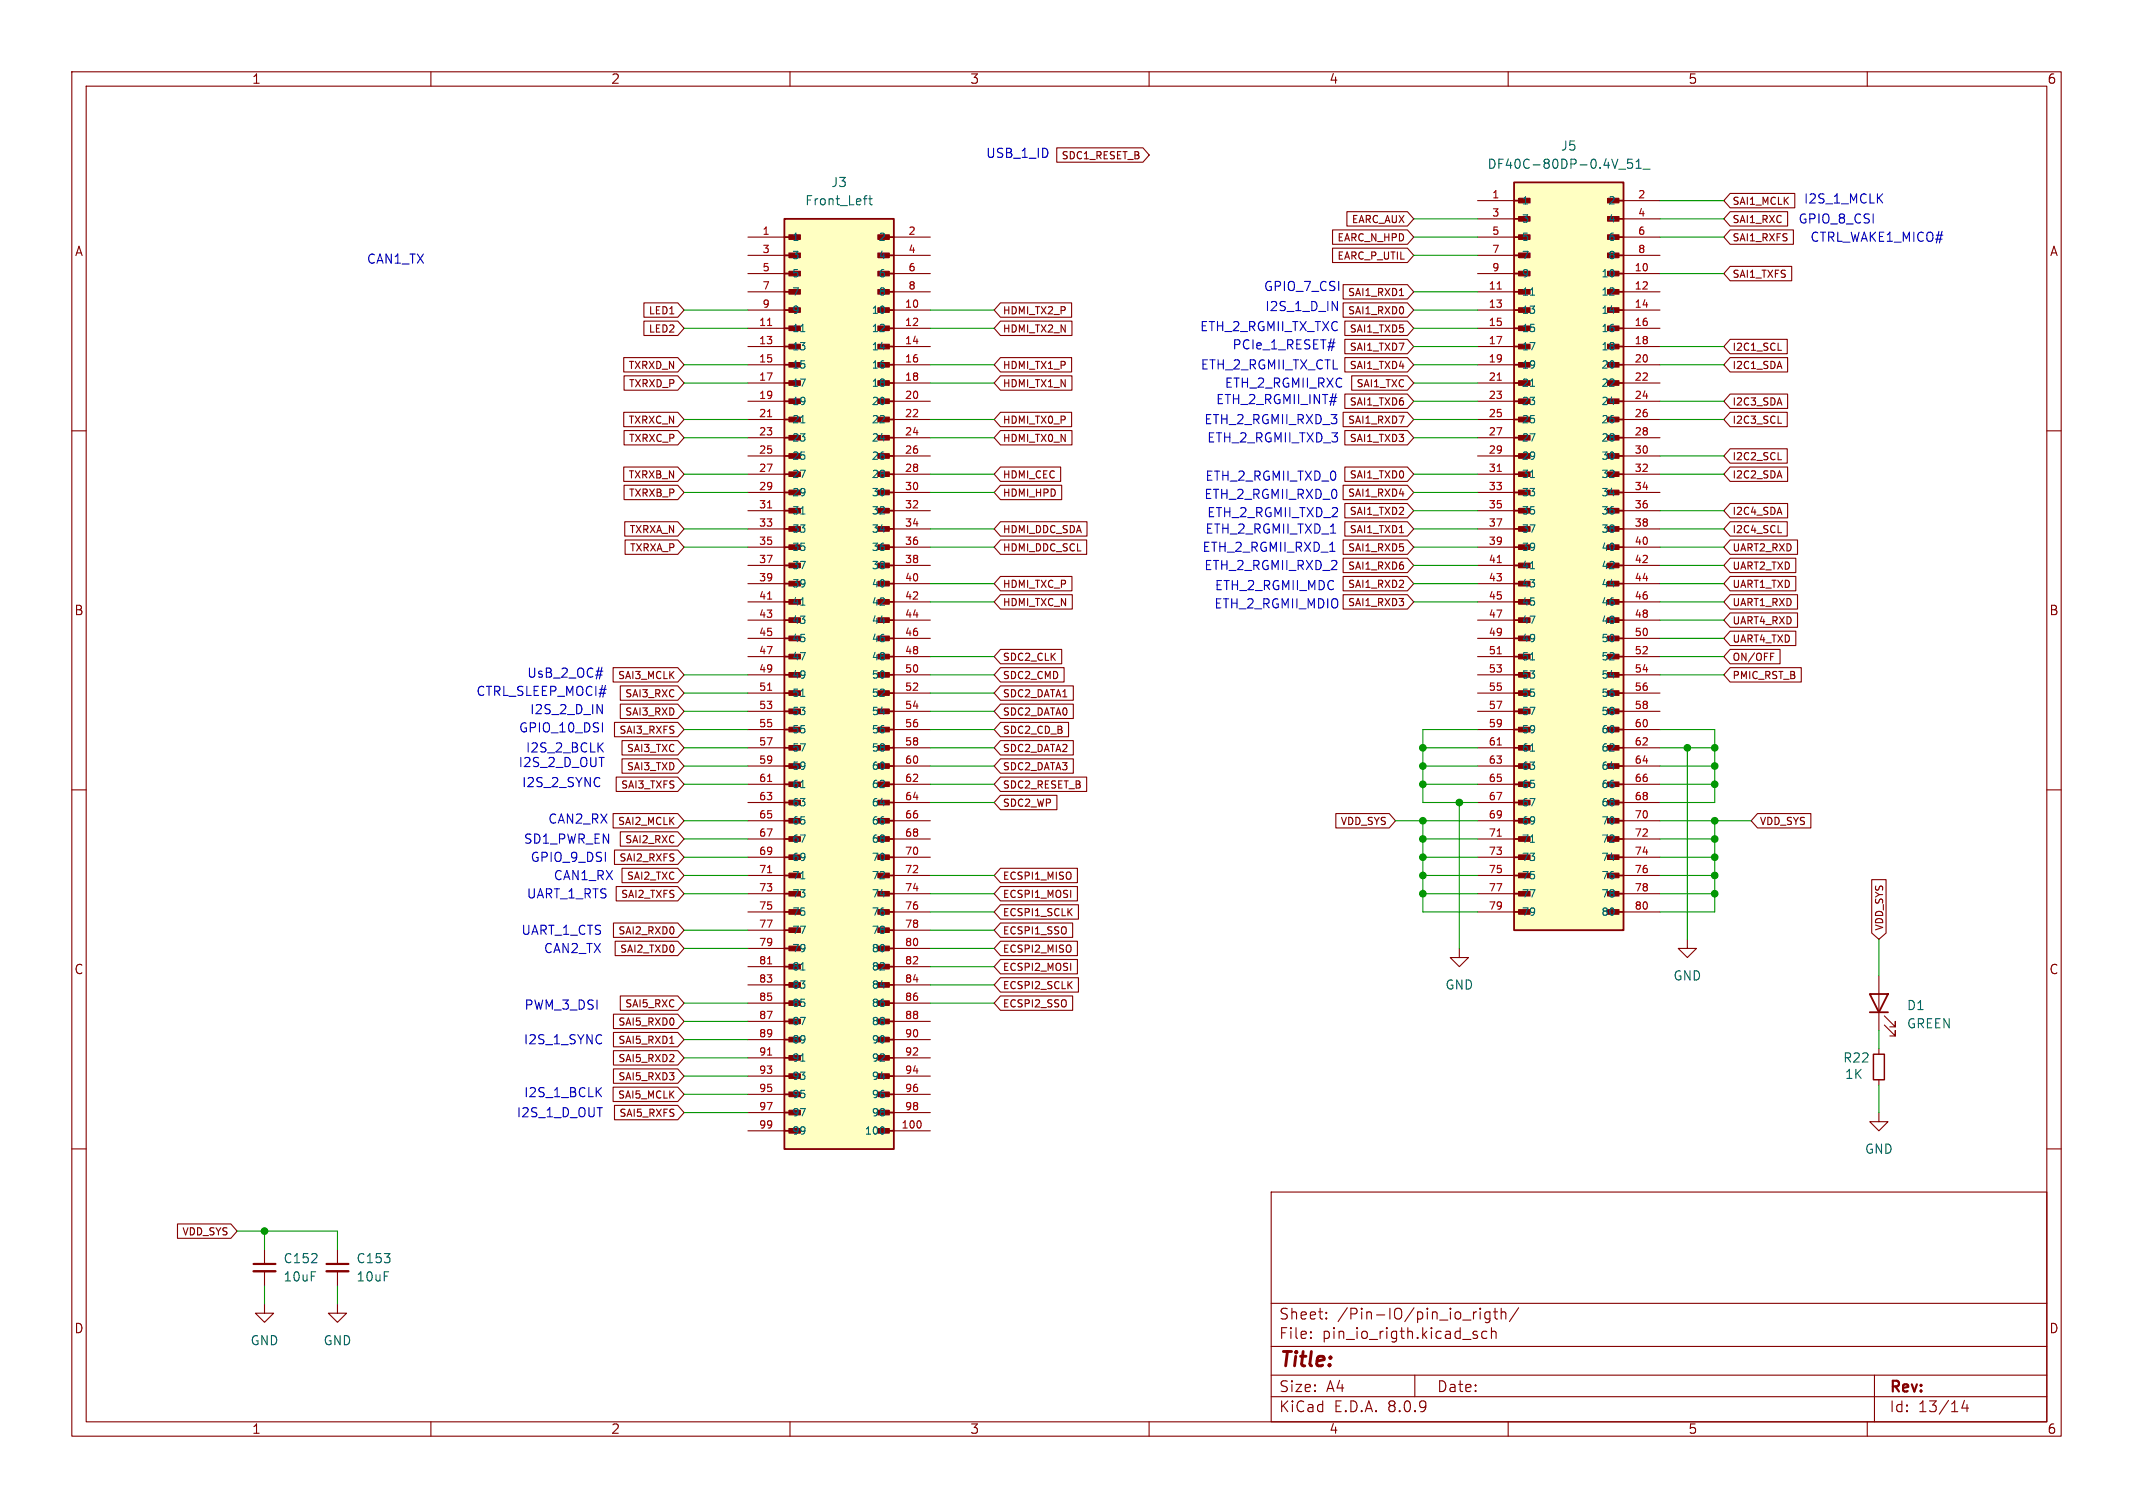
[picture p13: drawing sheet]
<svg xmlns="http://www.w3.org/2000/svg" width="297mm" height="210mm" viewBox="0 0 297 210" stroke-linecap="round" stroke-linejoin="round" font-family="sans-serif">
<defs><g id="words">
<text font-size="2.8" fill="#840000" x="178" y="190.9">Title:</text>
<g font-size="2.1" fill="#840000">
<text x="178" y="184">Sheet:</text>
<text x="186.2" y="184">/Pin-IO/pin_io_rigth/</text>
<text x="178" y="186.7">File:</text>
<text x="184.1" y="186.7">pin_io_rigth.kicad_sch</text>
<text x="178" y="196.9">KiCad</text>
<text x="178" y="194.1">Size:</text>
<text x="184.7" y="194.1">A4</text>
<text x="185.7" y="196.9">E.D.A.</text>
<text x="193.3" y="196.9">8.0.9</text>
<text x="200" y="194.1">Date:</text>
<text x="263" y="194.3">Rev:</text>
<text x="263" y="196.9">Id:</text>
<text x="267.1" y="196.9">13/14</text>
</g>
<g font-size="1.8" fill="#840000">
<text x="35" y="11.9">1</text>
<text x="85" y="11.9">2</text>
<text x="135" y="11.9">3</text>
<text x="185" y="11.9">4</text>
<text x="235" y="11.9">5</text>
<text x="285" y="11.9">6</text>
<text x="10.3" y="35.9">A</text>
<text x="285.3" y="35.9">A</text>
<text x="10.3" y="85.9">B</text>
<text x="285.3" y="85.9">B</text>
<text x="10.3" y="135.9">C</text>
<text x="285.3" y="135.9">C</text>
<text x="10.3" y="185.9">D</text>
<text x="285.3" y="185.9">D</text>
<text x="35" y="199.9">1</text>
<text x="85" y="199.9">2</text>
<text x="135" y="199.9">3</text>
<text x="185" y="199.9">4</text>
<text x="235" y="199.9">5</text>
<text x="285" y="199.9">6</text>
</g>
<g font-size="1.8" fill="#0000c2">
<text x="137.2" y="22.2">USB_1_ID</text>
<text x="251.1" y="28.6">I2S_1_MCLK</text>
<text x="250.3" y="31.3">GPIO_8_CSI</text>
<text x="252" y="33.9">CTRL_WAKE1_MICO#</text>
<text x="51" y="36.9">CAN1_TX</text>
<text x="175.9" y="40.7">GPIO_7_CSI</text>
<text x="167" y="46.3">ETH_2_RGMII_TX_TXC</text>
<text x="176.1" y="43.5">I2S_1_D_IN</text>
<text x="167.1" y="51.7">ETH_2_RGMII_TX_CTL</text>
<text x="171.5" y="48.9">PCIe_1_RESET#</text>
<text x="167.6" y="59.3">ETH_2_RGMII_RXD_3</text>
<text x="169.2" y="56.5">ETH_2_RGMII_INT#</text>
<text x="170.5" y="54.2">ETH_2_RGMII_RXC</text>
<text x="168" y="61.8">ETH_2_RGMII_TXD_3</text>
<text x="167.6" y="69.7">ETH_2_RGMII_RXD_0</text>
<text x="167.7" y="67.2">ETH_2_RGMII_TXD_0</text>
<text x="167.3" y="77.1">ETH_2_RGMII_RXD_1</text>
<text x="167.7" y="74.5">ETH_2_RGMII_TXD_1</text>
<text x="168" y="72.2">ETH_2_RGMII_TXD_2</text>
<text x="167.6" y="79.6">ETH_2_RGMII_RXD_2</text>
<text x="169.1" y="82.4">ETH_2_RGMII_MDC</text>
<text x="169" y="84.9">ETH_2_RGMII_MDIO</text>
<text x="73.3" y="94.6">UsB_2_OC#</text>
<text x="66.2" y="97.1">CTRL_SLEEP_MOCI#</text>
<text x="73.7" y="99.7">I2S_2_D_IN</text>
<text x="72.1" y="107">I2S_2_D_OUT</text>
<text x="72.2" y="102.2">GPIO_10_DSI</text>
<text x="73.1" y="105">I2S_2_BCLK</text>
<text x="72.6" y="109.8">I2S_2_SYNC</text>
<text x="72.8" y="117.7">SD1_PWR_EN</text>
<text x="76.2" y="114.9">CAN2_RX</text>
<text x="73.3" y="125.3">UART_1_RTS</text>
<text x="73.8" y="120.2">GPIO_9_DSI</text>
<text x="77" y="122.8">CAN1_RX</text>
<text x="72.5" y="130.4">UART_1_CTS</text>
<text x="75.6" y="132.9">CAN2_TX</text>
<text x="72.9" y="140.8">PWM_3_DSI</text>
<text x="72.9" y="145.6">I2S_1_SYNC</text>
<text x="71.9" y="155.8">I2S_1_D_OUT</text>
<text x="72.9" y="153">I2S_1_BCLK</text>
</g>
<g font-size="1.8" fill="#006464">
<text x="207" y="23.7">DF40C-80DP-0.4V_51_</text>
<text x="217.2" y="21.2">J5</text>
<text x="112" y="28.8">Front_Left</text>
<text x="115.6" y="26.3">J3</text>
<text x="232.9" y="136.8">GND</text>
<text x="201.2" y="138">GND</text>
<text x="265.4" y="140.9">D1</text>
<text x="265.4" y="143.4">GREEN</text>
<text x="256.5" y="148.2">R22</text>
<text x="256.8" y="150.5">1K</text>
<text x="259.6" y="160.9">GND</text>
<text x="39.4" y="176.1">C152</text>
<text x="39.4" y="178.7">10uF</text>
<text x="49.5" y="176.1">C153</text>
<text x="49.5" y="178.7">10uF</text>
<text x="34.8" y="187.6">GND</text>
<text x="45" y="187.6">GND</text>
</g>
<g font-size="1.4" fill="#840000">
<text x="147.7" y="22.4">SDC1_RESET_B</text>
<text x="241.2" y="28.7">SAI1_MCLK</text>
<text x="186.1" y="33.8">EARC_N_HPD</text>
<text x="188.1" y="31.3">EARC_AUX</text>
<text x="241.2" y="31.3">SAI1_RXC</text>
<text x="241.2" y="33.8">SAI1_RXFS</text>
<text x="186.1" y="36.4">EARC_P_UTIL</text>
<text x="187.6" y="41.4">SAI1_RXD1</text>
<text x="241.2" y="38.9">SAI1_TXFS</text>
<text x="90.2" y="44">LED1</text>
<text x="90.2" y="46.5">LED2</text>
<text x="139.6" y="46.5">HDMI_TX2_N</text>
<text x="139.6" y="44">HDMI_TX2_P</text>
<text x="187.6" y="44">SAI1_RXD0</text>
<text x="187.8" y="46.5">SAI1_TXD5</text>
<text x="87.4" y="51.6">TXRXD_N</text>
<text x="139.6" y="51.6">HDMI_TX1_P</text>
<text x="187.8" y="51.6">SAI1_TXD4</text>
<text x="187.8" y="49.1">SAI1_TXD7</text>
<text x="241.2" y="49.1">I2C1_SCL</text>
<text x="241.2" y="51.6">I2C1_SDA</text>
<text x="87.4" y="59.2">TXRXC_N</text>
<text x="87.4" y="54.1">TXRXD_P</text>
<text x="139.6" y="54.1">HDMI_TX1_N</text>
<text x="139.6" y="59.2">HDMI_TX0_P</text>
<text x="187.6" y="59.2">SAI1_RXD7</text>
<text x="187.8" y="56.7">SAI1_TXD6</text>
<text x="188.8" y="54.1">SAI1_TXC</text>
<text x="241.2" y="59.2">I2C3_SCL</text>
<text x="241.2" y="56.7">I2C3_SDA</text>
<text x="87.4" y="61.8">TXRXC_P</text>
<text x="139.6" y="61.8">HDMI_TX0_N</text>
<text x="187.8" y="61.8">SAI1_TXD3</text>
<text x="241.2" y="64.3">I2C2_SCL</text>
<text x="87.4" y="66.8">TXRXB_N</text>
<text x="87.4" y="69.4">TXRXB_P</text>
<text x="139.6" y="66.8">HDMI_CEC</text>
<text x="139.6" y="69.4">HDMI_HPD</text>
<text x="187.6" y="69.4">SAI1_RXD4</text>
<text x="187.8" y="71.9">SAI1_TXD2</text>
<text x="187.8" y="66.8">SAI1_TXD0</text>
<text x="241.2" y="71.9">I2C4_SDA</text>
<text x="241.2" y="66.8">I2C2_SDA</text>
<text x="87.5" y="74.5">TXRXA_N</text>
<text x="87.6" y="77">TXRXA_P</text>
<text x="139.6" y="77">HDMI_DDC_SCL</text>
<text x="139.6" y="74.5">HDMI_DDC_SDA</text>
<text x="187.6" y="77">SAI1_RXD5</text>
<text x="187.8" y="74.5">SAI1_TXD1</text>
<text x="241.2" y="74.5">I2C4_SCL</text>
<text x="241.2" y="77">UART2_RXD</text>
<text x="139.6" y="82.1">HDMI_TXC_P</text>
<text x="187.6" y="82.1">SAI1_RXD2</text>
<text x="187.6" y="79.5">SAI1_RXD6</text>
<text x="241.2" y="79.5">UART2_TXD</text>
<text x="241.2" y="82.1">UART1_TXD</text>
<text x="139.6" y="84.6">HDMI_TXC_N</text>
<text x="187.6" y="84.6">SAI1_RXD3</text>
<text x="241.2" y="84.6">UART1_RXD</text>
<text x="241.2" y="87.2">UART4_RXD</text>
<text x="241.2" y="89.7">UART4_TXD</text>
<text x="85.9" y="94.8">SAI3_MCLK</text>
<text x="139.6" y="92.2">SDC2_CLK</text>
<text x="139.6" y="94.8">SDC2_CMD</text>
<text x="241.2" y="92.2">ON/OFF</text>
<text x="241.2" y="94.8">PMIC_RST_B</text>
<text x="86.9" y="97.3">SAI3_RXC</text>
<text x="86.9" y="99.9">SAI3_RXD</text>
<text x="139.6" y="97.3">SDC2_DATA1</text>
<text x="139.6" y="99.9">SDC2_DATA0</text>
<text x="86.1" y="102.4">SAI3_RXFS</text>
<text x="87.2" y="107.5">SAI3_TXD</text>
<text x="87.2" y="104.9">SAI3_TXC</text>
<text x="139.6" y="104.9">SDC2_DATA2</text>
<text x="139.6" y="107.5">SDC2_DATA3</text>
<text x="139.6" y="102.4">SDC2_CD_B</text>
<text x="86.3" y="110">SAI3_TXFS</text>
<text x="139.6" y="112.6">SDC2_WP</text>
<text x="139.6" y="110">SDC2_RESET_B</text>
<text x="85.9" y="115.1">SAI2_MCLK</text>
<text x="86.9" y="117.6">SAI2_RXC</text>
<text x="186.5" y="115.1">VDD_SYS</text>
<text x="245" y="115.1">VDD_SYS</text>
<text x="86.1" y="120.2">SAI2_RXFS</text>
<text x="86.3" y="125.3">SAI2_TXFS</text>
<text x="87.2" y="122.7">SAI2_TXC</text>
<text x="139.6" y="122.7">ECSPI1_MISO</text>
<text x="139.6" y="125.3">ECSPI1_MOSI</text>
<text x="86" y="130.3">SAI2_RXD0</text>
<text x="139.6" y="130.3">ECSPI1_SSO</text>
<text x="139.6" y="127.8">ECSPI1_SCLK</text>
<text x="262.4" y="129.7" transform="rotate(-90 262.4 129.7)">VDD_SYS</text>
<text x="86.2" y="132.9">SAI2_TXD0</text>
<text x="139.6" y="132.9">ECSPI2_MISO</text>
<text x="139.6" y="138">ECSPI2_SCLK</text>
<text x="139.6" y="135.4">ECSPI2_MOSI</text>
<text x="86" y="143">SAI5_RXD0</text>
<text x="86.9" y="140.5">SAI5_RXC</text>
<text x="139.6" y="140.5">ECSPI2_SSO</text>
<text x="86" y="148.1">SAI5_RXD2</text>
<text x="86" y="145.6">SAI5_RXD1</text>
<text x="85.9" y="153.2">SAI5_MCLK</text>
<text x="86" y="150.7">SAI5_RXD3</text>
<text x="86.1" y="155.7">SAI5_RXFS</text>
<text x="25.3" y="172.3">VDD_SYS</text>
</g>
<g font-size="1.4" fill="#a90000">
<text x="207.7" y="27.7">1</text>
<text x="228" y="27.7">2</text>
<text x="106.1" y="32.8">1</text>
<text x="106.1" y="35.3">3</text>
<text x="126.4" y="32.8">2</text>
<text x="126.4" y="35.3">4</text>
<text x="207.7" y="30.2">3</text>
<text x="207.7" y="32.8">5</text>
<text x="207.7" y="35.3">7</text>
<text x="228" y="30.2">4</text>
<text x="228" y="32.8">6</text>
<text x="228" y="35.3">8</text>
<text x="106.1" y="37.8">5</text>
<text x="106.1" y="40.4">7</text>
<text x="126.4" y="37.8">6</text>
<text x="126.4" y="40.4">8</text>
<text x="207.2" y="40.4">11</text>
<text x="207.7" y="37.8">9</text>
<text x="227.5" y="37.8">10</text>
<text x="227.5" y="40.4">12</text>
<text x="105.6" y="45.5">11</text>
<text x="106.1" y="42.9">9</text>
<text x="125.9" y="42.9">10</text>
<text x="125.9" y="45.5">12</text>
<text x="207.2" y="42.9">13</text>
<text x="207.2" y="45.5">15</text>
<text x="227.5" y="42.9">14</text>
<text x="227.5" y="45.5">16</text>
<text x="105.6" y="48">13</text>
<text x="105.6" y="50.5">15</text>
<text x="105.6" y="53.1">17</text>
<text x="125.9" y="48">14</text>
<text x="125.9" y="50.5">16</text>
<text x="125.9" y="53.1">18</text>
<text x="207.2" y="48">17</text>
<text x="207.2" y="50.5">19</text>
<text x="207.2" y="53.1">21</text>
<text x="227.5" y="48">18</text>
<text x="227.5" y="50.5">20</text>
<text x="227.5" y="53.1">22</text>
<text x="105.6" y="55.6">19</text>
<text x="105.6" y="58.2">21</text>
<text x="125.9" y="55.6">20</text>
<text x="125.9" y="58.2">22</text>
<text x="207.2" y="55.6">23</text>
<text x="207.2" y="58.2">25</text>
<text x="227.5" y="55.6">24</text>
<text x="227.5" y="58.2">26</text>
<text x="105.6" y="60.7">23</text>
<text x="105.6" y="63.2">25</text>
<text x="105.6" y="65.8">27</text>
<text x="125.9" y="60.7">24</text>
<text x="125.9" y="63.2">26</text>
<text x="125.9" y="65.8">28</text>
<text x="207.2" y="60.7">27</text>
<text x="207.2" y="63.2">29</text>
<text x="207.2" y="65.8">31</text>
<text x="227.5" y="60.7">28</text>
<text x="227.5" y="63.2">30</text>
<text x="227.5" y="65.8">32</text>
<text x="105.6" y="68.3">29</text>
<text x="105.6" y="70.9">31</text>
<text x="125.9" y="68.3">30</text>
<text x="125.9" y="70.9">32</text>
<text x="207.2" y="68.3">33</text>
<text x="207.2" y="70.9">35</text>
<text x="227.5" y="68.3">34</text>
<text x="227.5" y="70.9">36</text>
<text x="105.6" y="73.4">33</text>
<text x="105.6" y="75.9">35</text>
<text x="125.9" y="73.4">34</text>
<text x="125.9" y="75.9">36</text>
<text x="207.2" y="73.4">37</text>
<text x="207.2" y="75.9">39</text>
<text x="227.5" y="73.4">38</text>
<text x="227.5" y="75.9">40</text>
<text x="105.6" y="78.5">37</text>
<text x="105.6" y="81">39</text>
<text x="105.6" y="83.6">41</text>
<text x="125.9" y="78.5">38</text>
<text x="125.9" y="81">40</text>
<text x="125.9" y="83.6">42</text>
<text x="207.2" y="78.5">41</text>
<text x="207.2" y="81">43</text>
<text x="207.2" y="83.6">45</text>
<text x="227.5" y="78.5">42</text>
<text x="227.5" y="81">44</text>
<text x="227.5" y="83.6">46</text>
<text x="105.6" y="86.1">43</text>
<text x="105.6" y="88.6">45</text>
<text x="125.9" y="86.1">44</text>
<text x="125.9" y="88.6">46</text>
<text x="207.2" y="86.1">47</text>
<text x="207.2" y="88.6">49</text>
<text x="227.5" y="86.1">48</text>
<text x="227.5" y="88.6">50</text>
<text x="105.6" y="91.2">47</text>
<text x="105.6" y="93.7">49</text>
<text x="125.9" y="91.2">48</text>
<text x="125.9" y="93.7">50</text>
<text x="207.2" y="91.2">51</text>
<text x="207.2" y="93.7">53</text>
<text x="227.5" y="91.2">52</text>
<text x="227.5" y="93.7">54</text>
<text x="105.6" y="96.3">51</text>
<text x="105.6" y="98.8">53</text>
<text x="105.6" y="101.3">55</text>
<text x="125.9" y="96.3">52</text>
<text x="125.9" y="98.8">54</text>
<text x="125.9" y="101.3">56</text>
<text x="207.2" y="96.3">55</text>
<text x="207.2" y="98.8">57</text>
<text x="207.2" y="101.3">59</text>
<text x="227.5" y="96.3">56</text>
<text x="227.5" y="98.8">58</text>
<text x="227.5" y="101.3">60</text>
<text x="105.6" y="103.9">57</text>
<text x="105.6" y="106.4">59</text>
<text x="125.9" y="103.9">58</text>
<text x="125.9" y="106.4">60</text>
<text x="207.2" y="103.9">61</text>
<text x="207.2" y="106.4">63</text>
<text x="227.5" y="103.9">62</text>
<text x="227.5" y="106.4">64</text>
<text x="105.6" y="109">61</text>
<text x="105.6" y="111.5">63</text>
<text x="125.9" y="109">62</text>
<text x="125.9" y="111.5">64</text>
<text x="207.2" y="109">65</text>
<text x="207.2" y="111.5">67</text>
<text x="227.5" y="109">66</text>
<text x="227.5" y="111.5">68</text>
<text x="105.6" y="114">65</text>
<text x="105.6" y="116.6">67</text>
<text x="105.6" y="119.1">69</text>
<text x="125.9" y="114">66</text>
<text x="125.9" y="116.6">68</text>
<text x="125.9" y="119.1">70</text>
<text x="207.2" y="114">69</text>
<text x="207.2" y="116.6">71</text>
<text x="207.2" y="119.1">73</text>
<text x="227.5" y="114">70</text>
<text x="227.5" y="116.6">72</text>
<text x="227.5" y="119.1">74</text>
<text x="105.6" y="121.7">71</text>
<text x="105.6" y="124.2">73</text>
<text x="125.9" y="121.7">72</text>
<text x="125.9" y="124.2">74</text>
<text x="207.2" y="121.7">75</text>
<text x="207.2" y="124.2">77</text>
<text x="227.5" y="121.7">76</text>
<text x="227.5" y="124.2">78</text>
<text x="105.6" y="126.7">75</text>
<text x="105.6" y="129.3">77</text>
<text x="105.6" y="131.8">79</text>
<text x="125.9" y="126.7">76</text>
<text x="125.9" y="129.3">78</text>
<text x="125.9" y="131.8">80</text>
<text x="207.2" y="126.7">79</text>
<text x="227.5" y="126.7">80</text>
<text x="105.6" y="134.4">81</text>
<text x="105.6" y="136.9">83</text>
<text x="125.9" y="134.4">82</text>
<text x="125.9" y="136.9">84</text>
<text x="105.6" y="139.4">85</text>
<text x="105.6" y="142">87</text>
<text x="125.9" y="139.4">86</text>
<text x="125.9" y="142">88</text>
<text x="105.6" y="144.5">89</text>
<text x="105.6" y="147.1">91</text>
<text x="105.6" y="149.6">93</text>
<text x="125.9" y="144.5">90</text>
<text x="125.9" y="147.1">92</text>
<text x="125.9" y="149.6">94</text>
<text x="105.6" y="152.1">95</text>
<text x="105.6" y="154.7">97</text>
<text x="125.9" y="152.1">96</text>
<text x="125.9" y="154.7">98</text>
<text x="105.6" y="157.2">99</text>
<text x="125.4" y="157.2">100</text>
</g>
<g font-size="1.4" fill="#006464">
<text x="211.8" y="28.7">1</text>
<text x="223.8" y="28.7">2</text>
<text x="110.2" y="33.8">1</text>
<text x="122.2" y="33.8">2</text>
<text x="211.8" y="31.2">3</text>
<text x="211.8" y="33.8">5</text>
<text x="223.8" y="31.2">4</text>
<text x="223.8" y="33.8">6</text>
<text x="110.2" y="36.3">3</text>
<text x="110.2" y="38.8">5</text>
<text x="110.2" y="41.4">7</text>
<text x="122.2" y="36.3">4</text>
<text x="122.2" y="38.8">6</text>
<text x="122.2" y="41.4">8</text>
<text x="211.8" y="41.4">11</text>
<text x="211.8" y="36.3">7</text>
<text x="211.8" y="38.8">9</text>
<text x="222.9" y="38.8">10</text>
<text x="222.9" y="41.4">12</text>
<text x="223.8" y="36.3">8</text>
<text x="110.2" y="46.5">11</text>
<text x="110.2" y="43.9">9</text>
<text x="121.3" y="43.9">10</text>
<text x="121.3" y="46.5">12</text>
<text x="211.8" y="43.9">13</text>
<text x="211.8" y="46.5">15</text>
<text x="222.9" y="43.9">14</text>
<text x="222.9" y="46.5">16</text>
<text x="110.2" y="49">13</text>
<text x="110.2" y="51.5">15</text>
<text x="121.3" y="49">14</text>
<text x="121.3" y="51.5">16</text>
<text x="211.8" y="49">17</text>
<text x="211.8" y="51.5">19</text>
<text x="222.9" y="49">18</text>
<text x="222.9" y="51.5">20</text>
<text x="110.2" y="54.1">17</text>
<text x="110.2" y="56.6">19</text>
<text x="110.2" y="59.2">21</text>
<text x="121.3" y="54.1">18</text>
<text x="121.3" y="56.6">20</text>
<text x="121.3" y="59.2">22</text>
<text x="211.8" y="54.1">21</text>
<text x="211.8" y="56.6">23</text>
<text x="211.8" y="59.2">25</text>
<text x="222.9" y="54.1">22</text>
<text x="222.9" y="56.6">24</text>
<text x="222.9" y="59.2">26</text>
<text x="110.2" y="61.7">23</text>
<text x="110.2" y="64.2">25</text>
<text x="121.3" y="61.7">24</text>
<text x="121.3" y="64.2">26</text>
<text x="211.8" y="61.7">27</text>
<text x="211.8" y="64.2">29</text>
<text x="222.9" y="61.7">28</text>
<text x="222.9" y="64.2">30</text>
<text x="110.2" y="66.8">27</text>
<text x="110.2" y="69.3">29</text>
<text x="110.2" y="71.9">31</text>
<text x="121.3" y="66.8">28</text>
<text x="121.3" y="69.3">30</text>
<text x="121.3" y="71.9">32</text>
<text x="211.8" y="66.8">31</text>
<text x="211.8" y="69.3">33</text>
<text x="211.8" y="71.9">35</text>
<text x="222.9" y="66.8">32</text>
<text x="222.9" y="69.3">34</text>
<text x="222.9" y="71.9">36</text>
<text x="110.2" y="74.4">33</text>
<text x="110.2" y="76.9">35</text>
<text x="121.3" y="74.4">34</text>
<text x="121.3" y="76.9">36</text>
<text x="211.8" y="74.4">37</text>
<text x="211.8" y="76.9">39</text>
<text x="222.9" y="74.4">38</text>
<text x="222.9" y="76.9">40</text>
<text x="110.2" y="79.5">37</text>
<text x="110.2" y="82">39</text>
<text x="121.3" y="79.5">38</text>
<text x="121.3" y="82">40</text>
<text x="211.8" y="79.5">41</text>
<text x="211.8" y="82">43</text>
<text x="222.9" y="79.5">42</text>
<text x="222.9" y="82">44</text>
<text x="110.2" y="84.6">41</text>
<text x="110.2" y="87.1">43</text>
<text x="110.2" y="89.6">45</text>
<text x="121.3" y="84.6">42</text>
<text x="121.3" y="87.1">44</text>
<text x="121.3" y="89.6">46</text>
<text x="211.8" y="84.6">45</text>
<text x="211.8" y="87.1">47</text>
<text x="211.8" y="89.6">49</text>
<text x="222.9" y="84.6">46</text>
<text x="222.9" y="87.1">48</text>
<text x="222.9" y="89.6">50</text>
<text x="110.2" y="92.2">47</text>
<text x="110.2" y="94.7">49</text>
<text x="121.3" y="92.2">48</text>
<text x="121.3" y="94.7">50</text>
<text x="211.8" y="92.2">51</text>
<text x="211.8" y="94.7">53</text>
<text x="222.9" y="92.2">52</text>
<text x="222.9" y="94.7">54</text>
<text x="110.2" y="97.3">51</text>
<text x="110.2" y="99.8">53</text>
<text x="121.3" y="97.3">52</text>
<text x="121.3" y="99.8">54</text>
<text x="211.8" y="97.3">55</text>
<text x="211.8" y="99.8">57</text>
<text x="222.9" y="97.3">56</text>
<text x="222.9" y="99.8">58</text>
<text x="110.2" y="102.3">55</text>
<text x="110.2" y="104.9">57</text>
<text x="110.2" y="107.4">59</text>
<text x="121.3" y="102.3">56</text>
<text x="121.3" y="104.9">58</text>
<text x="121.3" y="107.4">60</text>
<text x="211.8" y="102.3">59</text>
<text x="211.8" y="104.9">61</text>
<text x="211.8" y="107.4">63</text>
<text x="222.9" y="102.3">60</text>
<text x="222.9" y="104.9">62</text>
<text x="222.9" y="107.4">64</text>
<text x="110.2" y="110">61</text>
<text x="110.2" y="112.5">63</text>
<text x="121.3" y="110">62</text>
<text x="121.3" y="112.5">64</text>
<text x="211.8" y="110">65</text>
<text x="211.8" y="112.5">67</text>
<text x="222.9" y="110">66</text>
<text x="222.9" y="112.5">68</text>
<text x="110.2" y="115">65</text>
<text x="110.2" y="117.6">67</text>
<text x="121.3" y="115">66</text>
<text x="121.3" y="117.6">68</text>
<text x="211.8" y="115">69</text>
<text x="211.8" y="117.6">71</text>
<text x="222.9" y="115">70</text>
<text x="222.9" y="117.6">72</text>
<text x="110.2" y="120.1">69</text>
<text x="110.2" y="122.7">71</text>
<text x="110.2" y="125.2">73</text>
<text x="121.3" y="120.1">70</text>
<text x="121.3" y="122.7">72</text>
<text x="121.3" y="125.2">74</text>
<text x="211.8" y="120.1">73</text>
<text x="211.8" y="122.7">75</text>
<text x="211.8" y="125.2">77</text>
<text x="222.9" y="120.1">74</text>
<text x="222.9" y="122.7">76</text>
<text x="222.9" y="125.2">78</text>
<text x="110.2" y="127.7">75</text>
<text x="110.2" y="130.3">77</text>
<text x="121.3" y="127.7">76</text>
<text x="121.3" y="130.3">78</text>
<text x="211.8" y="127.7">79</text>
<text x="222.9" y="127.7">80</text>
<text x="110.2" y="132.8">79</text>
<text x="110.2" y="135.4">81</text>
<text x="110.2" y="137.9">83</text>
<text x="121.3" y="132.8">80</text>
<text x="121.3" y="135.4">82</text>
<text x="121.3" y="137.9">84</text>
<text x="110.2" y="140.4">85</text>
<text x="110.2" y="143">87</text>
<text x="121.3" y="140.4">86</text>
<text x="121.3" y="143">88</text>
<text x="110.2" y="145.5">89</text>
<text x="110.2" y="148.1">91</text>
<text x="121.3" y="145.5">90</text>
<text x="121.3" y="148.1">92</text>
<text x="110.2" y="150.6">93</text>
<text x="110.2" y="153.1">95</text>
<text x="110.2" y="155.7">97</text>
<text x="121.3" y="150.6">94</text>
<text x="121.3" y="153.1">96</text>
<text x="121.3" y="155.7">98</text>
<text x="110.2" y="158.2">99</text>
<text x="120.3" y="158.2">100</text>
</g>
</g></defs>
<g fill="none" stroke="#840000" stroke-width=".15">
<path d="M10 10h277v190h-277zM12 12h273v186h-273zM60 10v2M110 10v2M160 10v2M210 10v2M260 10v2M10 60h2M285 60h2M10 110h2M285 110h2M261.6 154.9v1.3h1.3l-1.3 1.3-1.3-1.3h1.3"/>
<path d="M10 160h2M177 166h108v32h-108zM285 160h2M60 198v2M110 198v2M160 198v2M177 194.5h108M177 191.5h108M177 187.5h108M177 181.5h108M182.5 186.3h.1l-.1 .1M182.5 186.3v.1"/>
<path d="M182.5 185.5v.1M182.5 185.5h.1l-.1 .1M184.7 183.6v.1M184.7 183.6h-.1l.1 .1M184.7 182.8v.1M184.7 182.8h-.1l.1 .1M197 191.5v3M205.3 185.9l.4 .1v.2l-.2 .2h-.3M205.3 185.4l.4 .1M205.6 182.7l-.3 .1M206.1 182.2v.1M206.1 182.7v1"/>
<path d="M206.1 182.2l-.1 .1h.1M206.1 182.2l.1 .1h-.1M207 185.5l-.4-.1-.3 .3v.4l.2 .2 .1 .1 .4-.1M207.5 182.8l-.5-.1-.3 .3v.4l.2 .2 .1 .1 .5-.1M207.5 182.7v1.2a.41 .41 0 0 1-.7 .2M207.7 185.5a.37 .37 0 0 1 .6 .1v.8M207.7 184.9v1.5M208 182.7h.5M208.2 182.2v1.3v.1l.3 .1M209 182.8a.37 .37 0 0 1 .7 .1v.8M209 182.2v1.5M210 198v2"/>
<path d="M211.5 182.1l-1.3 2M260 198v2M261 191.5v6.5M273.5 195l-.3 1.1h.9M273.9 195.6v1"/>
</g>
<path d="M210.8 25.4h15.3v104.1h-15.3z" fill="#ffffc2"/>
<g fill="none" stroke="#840000" stroke-width=".25">
<path d="M210.8 25.4h15.3v104.1h-15.3zM210.8 38.1h1.9M210.8 35.6h1.9M210.8 33h1.9M210.8 30.5h1.9M210.8 27.9h1.9M224.2 38.1h1.9M224.2 35.6h1.9M224.2 33h1.9M224.2 30.5h1.9M224.2 27.9h1.9M210.8 58.4h1.9"/>
<path d="M210.8 55.9h1.9M210.8 53.3h1.9M210.8 50.8h1.9M210.8 48.3h1.9M210.8 45.7h1.9M210.8 43.2h1.9M210.8 40.6h1.9M224.2 58.4h1.9M224.2 55.9h1.9M224.2 53.3h1.9M224.2 50.8h1.9M224.2 48.3h1.9"/>
<path d="M224.2 45.7h1.9M224.2 43.2h1.9M224.2 40.6h1.9M210.8 78.7h1.9M210.8 76.2h1.9M210.8 73.7h1.9M210.8 71.1h1.9M210.8 68.6h1.9M210.8 66h1.9M210.8 63.5h1.9M210.8 61h1.9M224.2 78.7h1.9"/>
<path d="M224.2 76.2h1.9M224.2 73.7h1.9M224.2 71.1h1.9M224.2 68.6h1.9M224.2 66h1.9M224.2 63.5h1.9M224.2 61h1.9M210.8 99.1h1.9M210.8 96.5h1.9M210.8 94h1.9M210.8 91.4h1.9M210.8 88.9h1.9"/>
<path d="M210.8 86.4h1.9M210.8 83.8h1.9M210.8 81.3h1.9M224.2 99.1h1.9M224.2 96.5h1.9M224.2 94h1.9M224.2 91.4h1.9M224.2 88.9h1.9M224.2 86.4h1.9M224.2 83.8h1.9M224.2 81.3h1.9M210.8 119.4h1.9"/>
<path d="M210.8 116.8h1.9M210.8 114.3h1.9M210.8 111.8h1.9M210.8 109.2h1.9M210.8 106.7h1.9M210.8 104.1h1.9M210.8 101.6h1.9M224.2 119.4h1.9M224.2 116.8h1.9M224.2 114.3h1.9M224.2 111.8h1.9M224.2 109.2h1.9"/>
<path d="M224.2 106.7h1.9M224.2 104.1h1.9M224.2 101.6h1.9M210.8 127h1.9M210.8 124.5h1.9M210.8 121.9h1.9M224.2 127h1.9M224.2 124.5h1.9M224.2 121.9h1.9"/>
</g>
<g fill="#840000" stroke="#840000" stroke-width=".15">
<path d="M211.5 50.5h1.5v.6h-1.5z"/>
<path d="M211.5 47.9h1.5v.7h-1.5z"/>
<path d="M211.5 45.4h1.5v.6h-1.5z"/>
<path d="M211.5 42.9h1.5v.6h-1.5z"/>
<path d="M211.5 40.3h1.5v.7h-1.5z"/>
<path d="M211.5 27.6h1.5v.7h-1.5z"/>
<path d="M223.8 126.7h1.6v.6h-1.6z"/>
<path d="M223.8 124.1h1.6v.7h-1.6z"/>
<path d="M223.8 121.6h1.6v.6h-1.6z"/>
<path d="M223.8 119.1h1.6v.6h-1.6z"/>
<path d="M223.8 116.5h1.6v.7h-1.6z"/>
<path d="M223.8 114h1.6v.6h-1.6z"/>
<path d="M223.8 111.4h1.6v.7h-1.6z"/>
<path d="M223.8 108.9h1.6v.6h-1.6z"/>
<path d="M223.8 106.4h1.6v.6h-1.6z"/>
<path d="M223.8 103.8h1.6v.7h-1.6z"/>
<path d="M223.8 101.3h1.6v.6h-1.6z"/>
<path d="M223.8 98.7h1.6v.7h-1.6z"/>
<path d="M223.8 96.2h1.6v.6h-1.6z"/>
<path d="M223.8 93.7h1.6v.6h-1.6z"/>
<path d="M223.8 91.1h1.6v.7h-1.6z"/>
<path d="M223.8 88.6h1.6v.6h-1.6z"/>
<path d="M223.8 86h1.6v.7h-1.6z"/>
<path d="M223.8 83.5h1.6v.6h-1.6z"/>
<path d="M223.8 81h1.6v.6h-1.6z"/>
<path d="M223.8 78.4h1.6v.7h-1.6z"/>
<path d="M223.8 75.9h1.6v.6h-1.6z"/>
<path d="M223.8 73.3h1.6v.7h-1.6z"/>
<path d="M223.8 70.8h1.6v.6h-1.6z"/>
<path d="M223.8 68.3h1.6v.6h-1.6z"/>
<path d="M223.8 65.7h1.6v.7h-1.6z"/>
<path d="M223.8 63.2h1.6v.6h-1.6z"/>
<path d="M223.8 60.6h1.6v.7h-1.6z"/>
<path d="M223.8 58.1h1.6v.6h-1.6z"/>
<path d="M223.8 55.6h1.6v.6h-1.6z"/>
<path d="M223.8 53h1.6v.7h-1.6z"/>
<path d="M223.8 50.5h1.6v.6h-1.6z"/>
<path d="M223.8 47.9h1.6v.7h-1.6z"/>
<path d="M223.8 45.4h1.6v.6h-1.6z"/>
<path d="M223.8 42.9h1.6v.6h-1.6z"/>
<path d="M223.8 40.3h1.6v.7h-1.6z"/>
<path d="M223.8 37.8h1.6v.6h-1.6z"/>
<path d="M223.8 35.2h1.6v.7h-1.6z"/>
<path d="M223.8 32.7h1.6v.6h-1.6z"/>
<path d="M223.8 30.2h1.6v.6h-1.6z"/>
<path d="M223.8 27.6h1.6v.7h-1.6z"/>
</g>
<g fill="none" stroke="#840000" stroke-width=".15">
<path d="M205.7 27.9h5.1M205.7 38.1h5.1M205.7 30.5h5.1M205.7 33h5.1M205.7 35.6h5.1M226.1 27.9h5M226.1 38.1h5M226.1 30.5h5M226.1 33h5M226.1 35.6h5M205.7 40.6h5.1M205.7 43.2h5.1"/>
<path d="M205.7 45.7h5.1M205.7 48.3h5.1M205.7 50.8h5.1M205.7 53.3h5.1M205.7 55.9h5.1M205.7 58.4h5.1M226.1 40.6h5M226.1 43.2h5M226.1 45.7h5M226.1 48.3h5M226.1 50.8h5M226.1 53.3h5"/>
<path d="M226.1 55.9h5M226.1 58.4h5M205.7 61h5.1M205.7 63.5h5.1M205.7 66h5.1M205.7 68.6h5.1M205.7 71.1h5.1M205.7 73.7h5.1M205.7 76.2h5.1M205.7 78.7h5.1M226.1 61h5M226.1 63.5h5"/>
<path d="M226.1 66h5M226.1 68.6h5M226.1 71.1h5M226.1 73.7h5M226.1 76.2h5M226.1 78.7h5M205.7 81.3h5.1M205.7 83.8h5.1M205.7 86.4h5.1M205.7 88.9h5.1M205.7 91.4h5.1M205.7 94h5.1"/>
<path d="M205.7 96.5h5.1M205.7 99.1h5.1M226.1 81.3h5M226.1 83.8h5M226.1 86.4h5M226.1 88.9h5M226.1 91.4h5M226.1 94h5M226.1 96.5h5M226.1 99.1h5M205.7 101.6h5.1M205.7 104.1h5.1"/>
<path d="M205.7 106.7h5.1M205.7 109.2h5.1M205.7 111.8h5.1M205.7 114.3h5.1M205.7 116.8h5.1M205.7 119.4h5.1M226.1 101.6h5M226.1 104.1h5M226.1 106.7h5M226.1 109.2h5M226.1 111.8h5M226.1 114.3h5"/>
<path d="M226.1 116.8h5M226.1 119.4h5M205.7 121.9h5.1M205.7 124.5h5.1M205.7 127h5.1M226.1 121.9h5M226.1 124.5h5M226.1 127h5M234.9 130.8v1.3h1.3l-1.3 1.3-1.2-1.3h1.2M36.8 174v2M36.8 177v2.1M47 174v2"/>
<path d="M47 177v2.1M36.8 181.6v1.3h1.3l-1.3 1.3-1.2-1.3h1.2M47 181.6v1.3h1.3l-1.3 1.3-1.3-1.3h1.3"/>
</g>
<path d="M227.3 22.2h-.6l-.1 .6 .2-.1h.4l.1 .2v.4l-.2 .1h-.3l-.2-.1M227.8 23.4h.7M227.8 22.5l.4-.3v1.2M228.8 23.6h.9M213.1 41.1h.6M213.1 53.8h.6M213.1 66.5h.6M213.1 79.2h.6M213.1 91.9h.6M213.1 104.6h.6M213.1 117.3h.6" fill="none" stroke="#006464" stroke-width=".15"/>
<path d="M208.5 40.3h.6M208.5 53h.6M208.5 65.7h.6M208.5 78.4h.6M208.5 91.1h.6M208.5 103.8h.6M208.5 116.5h.6" fill="none" stroke="#a90000" stroke-width=".15"/>
<path d="M35.3 177h3.1M45.5 177h3" fill="none" stroke="#840000" stroke-width=".33"/>
<path d="M35.3 176h3.1M45.5 176h3" fill="none" stroke="#840000" stroke-width=".3"/>
<path d="M109.2 30.5h15.3v129.5h-15.3z" fill="#ffffc2"/>
<g fill="none" stroke="#840000" stroke-width=".25">
<path d="M109.2 30.5h15.3v129.5h-15.3zM109.2 38.1h1.9M109.2 35.6h1.9M109.2 33h1.9M122.6 38.1h1.9M122.6 35.6h1.9M122.6 33h1.9M109.2 58.4h1.9M109.2 55.9h1.9M109.2 53.3h1.9M109.2 50.8h1.9M109.2 48.3h1.9"/>
<path d="M109.2 45.7h1.9M109.2 43.2h1.9M109.2 40.6h1.9M122.6 58.4h1.9M122.6 55.9h1.9M122.6 53.3h1.9M122.6 50.8h1.9M122.6 48.3h1.9M122.6 45.7h1.9M122.6 43.2h1.9M122.6 40.6h1.9M109.2 78.7h1.9"/>
<path d="M109.2 76.2h1.9M109.2 73.7h1.9M109.2 71.1h1.9M109.2 68.6h1.9M109.2 66h1.9M109.2 63.5h1.9M109.2 61h1.9M122.6 78.7h1.9M122.6 76.2h1.9M122.6 73.7h1.9M122.6 71.1h1.9M122.6 68.6h1.9"/>
<path d="M122.6 66h1.9M122.6 63.5h1.9M122.6 61h1.9M109.2 99.1h1.9M109.2 96.5h1.9M109.2 94h1.9M109.2 91.4h1.9M109.2 88.9h1.9M109.2 86.4h1.9M109.2 83.8h1.9M109.2 81.3h1.9M122.6 99.1h1.9"/>
<path d="M122.6 96.5h1.9M122.6 94h1.9M122.6 91.4h1.9M122.6 88.9h1.9M122.6 86.4h1.9M122.6 83.8h1.9M122.6 81.3h1.9M109.2 119.4h1.9M109.2 116.8h1.9M109.2 114.3h1.9M109.2 111.8h1.9M109.2 109.2h1.9"/>
<path d="M109.2 106.7h1.9M109.2 104.1h1.9M109.2 101.6h1.9M122.6 119.4h1.9M122.6 116.8h1.9M122.6 114.3h1.9M122.6 111.8h1.9M122.6 109.2h1.9M122.6 106.7h1.9M122.6 104.1h1.9M122.6 101.6h1.9M109.2 139.7h1.9"/>
<path d="M109.2 137.2h1.9M109.2 134.6h1.9M109.2 132.1h1.9M109.2 129.5h1.9M109.2 127h1.9M109.2 124.5h1.9M109.2 121.9h1.9M122.6 139.7h1.9M122.6 137.2h1.9M122.6 134.6h1.9M122.6 132.1h1.9M122.6 129.5h1.9"/>
<path d="M122.6 127h1.9M122.6 124.5h1.9M122.6 121.9h1.9M260.3 138.4h2.6l-1.3 2.6zM109.2 157.5h1.9M109.2 154.9h1.9M109.2 152.4h1.9M109.2 149.9h1.9M109.2 147.3h1.9M109.2 144.8h1.9M109.2 142.2h1.9M122.6 157.5h1.9"/>
<path d="M122.6 154.9h1.9M122.6 152.4h1.9M122.6 149.9h1.9M122.6 147.3h1.9M122.6 144.8h1.9M122.6 142.2h1.9M260.3 141h2.6"/>
</g>
<g fill="#840000" stroke="#840000" stroke-width=".15">
<path d="M109.9 55.6h1.5v.6h-1.5z"/>
<path d="M109.9 53h1.5v.7h-1.5z"/>
<path d="M109.9 50.5h1.5v.6h-1.5z"/>
<path d="M109.9 47.9h1.5v.7h-1.5z"/>
<path d="M109.9 45.4h1.5v.6h-1.5z"/>
<path d="M109.9 32.7h1.5v.6h-1.5z"/>
<path d="M122.2 157.2h1.6v.6h-1.6z"/>
<path d="M122.2 154.6h1.6v.7h-1.6z"/>
<path d="M122.2 152.1h1.6v.6h-1.6z"/>
<path d="M122.2 149.5h1.6v.7h-1.6z"/>
<path d="M122.2 147h1.6v.6h-1.6z"/>
<path d="M122.2 144.5h1.6v.6h-1.6z"/>
<path d="M122.2 141.9h1.6v.7h-1.6z"/>
<path d="M122.2 139.4h1.6v.6h-1.6z"/>
<path d="M122.2 136.8h1.6v.7h-1.6z"/>
<path d="M122.2 134.3h1.6v.6h-1.6z"/>
<path d="M122.2 131.8h1.6v.6h-1.6z"/>
<path d="M122.2 129.2h1.6v.7h-1.6z"/>
<path d="M122.2 126.7h1.6v.6h-1.6z"/>
<path d="M122.2 124.1h1.6v.7h-1.6z"/>
<path d="M122.2 121.6h1.6v.6h-1.6z"/>
<path d="M122.2 119.1h1.6v.6h-1.6z"/>
<path d="M122.2 116.5h1.6v.7h-1.6z"/>
<path d="M122.2 114h1.6v.6h-1.6z"/>
<path d="M122.2 111.4h1.6v.7h-1.6z"/>
<path d="M122.2 108.9h1.6v.6h-1.6z"/>
<path d="M122.2 106.4h1.6v.6h-1.6z"/>
<path d="M122.2 103.8h1.6v.7h-1.6z"/>
<path d="M122.2 101.3h1.6v.6h-1.6z"/>
<path d="M122.2 98.7h1.6v.7h-1.6z"/>
<path d="M122.2 96.2h1.6v.6h-1.6z"/>
<path d="M122.2 93.7h1.6v.6h-1.6z"/>
<path d="M122.2 91.1h1.6v.7h-1.6z"/>
<path d="M122.2 88.6h1.6v.6h-1.6z"/>
<path d="M122.2 86h1.6v.7h-1.6z"/>
<path d="M122.2 83.5h1.6v.6h-1.6z"/>
<path d="M122.2 81h1.6v.6h-1.6z"/>
<path d="M122.2 78.4h1.6v.7h-1.6z"/>
<path d="M122.2 75.9h1.6v.6h-1.6z"/>
<path d="M122.2 73.3h1.6v.7h-1.6z"/>
<path d="M122.2 70.8h1.6v.6h-1.6z"/>
<path d="M122.2 68.3h1.6v.6h-1.6z"/>
<path d="M122.2 65.7h1.6v.7h-1.6z"/>
<path d="M122.2 63.2h1.6v.6h-1.6z"/>
<path d="M122.2 60.6h1.6v.7h-1.6z"/>
<path d="M122.2 58.1h1.6v.6h-1.6z"/>
<path d="M122.2 55.6h1.6v.6h-1.6z"/>
<path d="M122.2 53h1.6v.7h-1.6z"/>
<path d="M122.2 50.5h1.6v.6h-1.6z"/>
<path d="M122.2 47.9h1.6v.7h-1.6z"/>
<path d="M122.2 45.4h1.6v.6h-1.6z"/>
<path d="M122.2 42.9h1.6v.6h-1.6z"/>
<path d="M122.2 40.3h1.6v.7h-1.6z"/>
<path d="M122.2 37.8h1.6v.6h-1.6z"/>
<path d="M122.2 35.2h1.6v.7h-1.6z"/>
<path d="M122.2 32.7h1.6v.6h-1.6z"/>
</g>
<g fill="none" stroke="#840000" stroke-width=".15">
<path d="M104.1 33h5.1M104.1 35.6h5.1M104.1 38.1h5.1M124.5 33h5M124.5 35.6h5M124.5 38.1h5M147.1 20.6h12l.9 1-.9 1h-12zM185.5 32h10.5l.8 1-.8 1h-10.5zM185.5 34.6h10.5l.8 1-.8 1h-10.5zM187 39.6h9l.8 1-.8 1h-9zM187.5 29.5h8.5l.8 1-.8 1h-8.5zM240.9 29.5h8v2h-8l-.9-1z"/>
<path d="M240.9 32h8.8v2h-8.8l-.9-1zM240.9 26.9h9v2h-9l-.9-1zM240.9 37.1h8.6v2h-8.6l-.9-1zM86.8 57.4h7.6l.8 1-.8 1h-7.6zM86.8 49.8h7.6l.8 1-.8 1h-7.6zM86.9 60h7.5l.8 1-.8 1h-7.5zM86.9 52.3h7.5l.8 1-.8 1h-7.5zM89.7 42.2h4.7l.8 1-.8 1h-4.7zM89.7 44.7h4.7l.8 1-.8 1h-4.7zM104.1 43.2h5.1M104.1 45.7h5.1M104.1 48.3h5.1"/>
<path d="M104.1 50.8h5.1M104.1 53.3h5.1M104.1 55.9h5.1M104.1 58.4h5.1M104.1 40.6h5.1M124.5 43.2h5M124.5 45.7h5M124.5 48.3h5M124.5 50.8h5M124.5 53.3h5M124.5 55.9h5M124.5 58.4h5"/>
<path d="M124.5 40.6h5M139.3 52.3h10v2h-10l-.9-1zM139.3 44.7h10v2h-10l-.9-1zM139.3 49.8h9.9v2h-9.9l-.9-1zM139.3 42.2h9.9v2h-9.9l-.9-1zM139.3 57.4h9.9v2h-9.9l-.9-1zM139.3 60h10v2h-10l-.9-1zM187 57.4h9l.8 1-.8 1h-9zM187 42.2h9l.8 1-.8 1h-9zM187.3 49.8h8.7l.8 1-.8 1h-8.7zM187.3 54.9h8.7l.8 1-.8 1h-8.7zM187.3 47.3h8.7l.8 1-.8 1h-8.7z"/>
<path d="M187.3 44.7h8.7l.8 1-.8 1h-8.7zM187.3 60h8.7l.8 1-.8 1h-8.7zM188.2 52.3h7.8l.8 1-.8 1h-7.8zM194.9 41.2h.5M240.9 47.3h8v2h-8l-.9-1zM240.9 57.4h8v2h-8l-.9-1zM240.9 54.9h8v2h-8l-.9-1zM240.9 49.8h8v2h-8l-.9-1zM247.6 48.8h.5M247.6 58.9h.5M86.8 65h7.6l.8 1-.8 1h-7.6zM86.9 67.6h7.5l.8 1-.8 1h-7.5z"/>
<path d="M87 72.7h7.4l.8 1-.8 1h-7.4zM87 75.2h7.4l.8 1-.8 1h-7.4zM104.1 61h5.1M104.1 63.5h5.1M104.1 66h5.1M104.1 68.6h5.1M104.1 71.1h5.1M104.1 73.7h5.1M104.1 76.2h5.1M104.1 78.7h5.1M124.5 61h5M124.5 63.5h5"/>
<path d="M124.5 66h5M124.5 68.6h5M124.5 71.1h5M124.5 73.7h5M124.5 76.2h5M124.5 78.7h5M139.3 65h8.4v2h-8.4l-.9-1zM139.3 67.6h8.5v2h-8.5l-.9-1zM139.3 75.2h12v2h-12l-.9-1zM139.3 72.7h12.1v2h-12.1l-.9-1zM187 67.6h9l.8 1-.8 1h-9zM187 75.2h9l.8 1-.8 1h-9z"/>
<path d="M187 77.7h9l.8 1-.8 1h-9zM187.3 72.7h8.7l.8 1-.8 1h-8.7zM187.3 70.1h8.7l.8 1-.8 1h-8.7zM187.3 65h8.7l.8 1-.8 1h-8.7zM194.9 74.2h.5M240.9 72.7h8v2h-8l-.9-1zM240.9 62.5h8v2h-8l-.9-1zM240.9 70.1h8v2h-8l-.9-1zM240.9 65h8v2h-8l-.9-1zM240.9 77.7h9.2v2h-9.2l-.9-1zM240.9 75.2h9.4v2h-9.4l-.9-1zM247.6 74.2h.5"/>
<path d="M247.6 64h.5M85.4 93h9l.8 1-.8 1h-9zM86.4 95.5h8l.8 1-.8 1h-8zM86.4 98.1h8l.8 1-.8 1h-8zM104.1 81.3h5.1M104.1 83.8h5.1M104.1 86.4h5.1M104.1 88.9h5.1M104.1 91.4h5.1M104.1 94h5.1M104.1 96.5h5.1M104.1 99.1h5.1"/>
<path d="M124.5 81.3h5M124.5 83.8h5M124.5 86.4h5M124.5 88.9h5M124.5 91.4h5M124.5 94h5M124.5 96.5h5M124.5 99.1h5M139.3 95.5h10.2v2h-10.2l-.9-1zM139.3 80.3h10v2h-10l-.9-1zM139.3 90.4h8.5v2h-8.5l-.9-1zM139.3 98.1h10.2v2h-10.2l-.9-1z"/>
<path d="M139.3 93h8.9v2h-8.9l-.9-1zM139.3 82.8h10v2h-10l-.9-1zM187 80.3h9l.8 1-.8 1h-9zM187 82.8h9l.8 1-.8 1h-9zM240.9 82.8h9.4v2h-9.4l-.9-1zM240.9 80.3h9.2v2h-9.2l-.9-1zM240.9 85.4h9.4v2h-9.4l-.9-1zM240.9 87.9h9.2v2h-9.2l-.9-1zM240.9 90.4h7v2h-7l-.9-1zM240.9 93h9.9v2h-9.9l-.9-1zM246.5 91.4h.4M246.5 91h.5"/>
<path d="M85.4 113.3h9l.8 1-.8 1h-9zM85.6 100.6h8.8l.8 1-.8 1h-8.8zM85.6 118.4h8.8l.8 1-.8 1h-8.8zM85.8 108.2h8.6l.8 1-.8 1h-8.6zM86.4 115.8h8l.8 1-.8 1h-8zM86.6 105.7h7.8l.8 1-.8 1h-7.8zM86.6 103.1h7.8l.8 1-.8 1h-7.8zM104.1 101.6h5.1M104.1 104.1h5.1M104.1 106.7h5.1M104.1 109.2h5.1M104.1 111.8h5.1"/>
<path d="M104.1 114.3h5.1M104.1 116.8h5.1M104.1 119.4h5.1M124.5 101.6h5M124.5 104.1h5M124.5 106.7h5M124.5 109.2h5M124.5 111.8h5M124.5 114.3h5M124.5 116.8h5M124.5 119.4h5M139.3 103.1h10.2v2h-10.2l-.9-1z"/>
<path d="M139.3 110.8h7.9v2h-7.9l-.9-1zM139.3 105.7h10.2v2h-10.2l-.9-1zM139.3 100.6h9.5v2h-9.5l-.9-1zM139.3 108.2h12v2h-12l-.9-1zM186 113.3h7.4l.9 1-.9 1h-7.4zM244.7 113.3h7.4v2h-7.4l-.9-1zM85.4 128.5h9l.8 1-.8 1h-9zM85.7 131.1h8.7l.8 1-.8 1h-8.7zM85.8 123.5h8.6l.8 1-.8 1h-8.6zM86.4 138.7h8l.8 1-.8 1h-8zM86.6 120.9h7.8l.8 1-.8 1h-7.8zM104.1 121.9h5.1"/>
<path d="M104.1 124.5h5.1M104.1 127h5.1M104.1 129.5h5.1M104.1 132.1h5.1M104.1 134.6h5.1M104.1 137.2h5.1M104.1 139.7h5.1M124.5 121.9h5M124.5 124.5h5M124.5 127h5M124.5 129.5h5M124.5 132.1h5"/>
<path d="M124.5 134.6h5M124.5 137.2h5M124.5 139.7h5M139.3 131.1h10.7v2h-10.7l-.9-1zM139.3 120.9h10.7v2h-10.7l-.9-1zM139.3 128.5h10.1v2h-10.1l-.9-1zM139.3 126h10.9v2h-10.9l-.9-1zM139.3 136.2h10.9v2h-10.9l-.9-1zM139.3 133.6h10.7v2h-10.7l-.9-1zM139.3 138.7h10.1v2h-10.1l-.9-1zM139.3 123.5h10.7v2h-10.7l-.9-1zM203.2 132.1v1.3h1.3l-1.3 1.2-1.3-1.2h1.3"/>
<path d="M260.6 122.5h2v7.4l-1 .9-1-.9zM261.6 135.9v7.6M85.4 151.4h9l.8 1-.8 1h-9zM85.4 148.9h9l.8 1-.8 1h-9zM85.4 141.2h9l.8 1-.8 1h-9zM85.4 146.3h9l.8 1-.8 1h-9zM85.4 143.8h9l.8 1-.8 1h-9zM85.6 153.9h8.8l.8 1-.8 1h-8.8zM93.3 145.3h.5M104.1 157.5h5.1M104.1 142.2h5.1M104.1 144.8h5.1"/>
<path d="M104.1 147.3h5.1M104.1 149.9h5.1M104.1 152.4h5.1M104.1 154.9h5.1M124.5 157.5h5M124.5 142.2h5M124.5 144.8h5M124.5 147.3h5M124.5 149.9h5M124.5 152.4h5M124.5 154.9h5M261.6 146.1v.7"/>
<path d="M261.6 150.4v.7M262.4 142.7l1.5 1.6v-.8v.8h-.8M262.4 141.5l1.5 1.5v-.8v.8h-.8M24.7 170.4h7.4l.9 1.1-.9 1h-7.4z"/>
</g>
<g fill="none" stroke="#006464" stroke-width=".15">
<path d="M120.2 27.7h.5M120.6 27.2h.1M121 27.7h.4M121.1 27.2v1.1l.1 .2h.2M111.5 46.2h.6M111.5 58.9h.6M111.5 71.6h.6M111.5 84.3h.6M111.5 97h.6M111.5 109.7h.6M111.5 122.4h.6M111.5 135.1h.6"/>
<path d="M111.5 147.8h.6M123.1 157l.1 .3-.1 .5"/>
</g>
<path d="M106.9 45.3h.6M106.9 58h.6M106.9 70.7h.6M106.9 83.4h.6M106.9 96.1h.6M106.9 108.8h.6M106.9 121.5h.6M106.9 134.2h.6M106.9 146.9h.6M128.2 156.3v.6" fill="none" stroke="#a90000" stroke-width=".15"/>
<path d="M260.9 146.8h1.5v3.6h-1.5z" fill="none" stroke="#840000" stroke-width=".2"/>
<path d="M185 47.7h.9M185.5 42l.7 1.3v-1.3M82.9 94h.9M83 93.5h.9M83.1 98.1l.8 1.3v-1.3M83.8 92.9l-.3 1.7M83.5 104l.5 .7M84 103.5l-.7 .7M83.2 152l.5 .7M83.7 151.5l-.7 .7" fill="none" stroke="#0000c2" stroke-width=".15"/>
<g fill="none" stroke="#009600" stroke-width=".15">
<path d="M196.8 35.6h8.9M196.8 33h8.9M196.8 30.5h8.9M231.1 33h8.9M231.1 30.5h8.9M231.1 38.1h8.9M231.1 27.9h8.9M95.2 58.4h8.9M95.2 53.3h8.9M95.2 50.8h8.9M95.2 45.7h8.9M95.2 43.2h8.9"/>
<path d="M129.5 58.4h8.9M129.5 53.3h8.9M129.5 50.8h8.9M129.5 45.7h8.9M129.5 43.2h8.9M196.8 55.9h8.9M196.8 58.4h8.9M196.8 48.3h8.9M196.8 53.3h8.9M196.8 50.8h8.9M196.8 40.6h8.9M196.8 45.7h8.9"/>
<path d="M196.8 43.2h8.9M231.1 55.9h8.9M231.1 58.4h8.9M231.1 48.3h8.9M231.1 50.8h8.9M95.2 76.2h8.9M95.2 66h8.9M95.2 73.7h8.9M95.2 61h8.9M95.2 68.6h8.9M129.5 76.2h8.9M129.5 66h8.9"/>
<path d="M129.5 73.7h8.9M129.5 61h8.9M129.5 68.6h8.9M196.8 76.2h8.9M196.8 66h8.9M196.8 73.7h8.9M196.8 61h8.9M196.8 68.6h8.9M196.8 71.1h8.9M196.8 78.7h8.9M231.1 76.2h8.9M231.1 66h8.9"/>
<path d="M231.1 73.7h8.9M231.1 71.1h8.9M231.1 63.5h8.9M231.1 78.7h8.9M95.2 99.1h8.9M95.2 96.5h8.9M95.2 94h8.9M129.5 81.3h8.9M129.5 91.4h8.9M129.5 99.1h8.9M129.5 96.5h8.9M129.5 94h8.9"/>
<path d="M129.5 83.8h8.9M196.8 81.3h8.9M196.8 83.8h8.9M231.1 81.3h8.9M231.1 91.4h8.9M231.1 94h8.9M231.1 83.8h8.9M231.1 88.9h8.9M231.1 86.4h8.9M95.2 114.3h8.9M95.2 116.8h8.9M95.2 104.1h8.9"/>
<path d="M95.2 119.4h8.9M95.2 106.7h8.9M95.2 109.2h8.9M95.2 101.6h8.9M129.5 104.1h8.9M129.5 111.8h8.9M129.5 106.7h8.9M129.5 109.2h8.9M129.5 101.6h8.9M194.3 114.3h11.4M198.1 116.8h7.6M198.1 104.1h7.6"/>
<path d="M198.1 114.3v12.7h7.6M198.1 119.4h7.6M198.1 106.7h7.6M198.1 109.2h7.6M203.2 111.8v20.3M205.7 101.6h-7.6v10.2h7.6M231.1 114.3h12.7M231.1 116.8h7.7M231.1 104.1h7.7M231.1 101.6h7.7v10.2h-7.7M231.1 119.4h7.7M231.1 106.7h7.7"/>
<path d="M231.1 109.2h7.7M234.9 104.1v26.7M238.8 114.3v12.7h-7.7M95.2 121.9h8.9M95.2 139.7h8.9M95.2 132.1h8.9M95.2 129.5h8.9M95.2 124.5h8.9M129.5 127h8.9M129.5 121.9h8.9M129.5 137.2h8.9M129.5 134.6h8.9"/>
<path d="M129.5 139.7h8.9M129.5 132.1h8.9M129.5 129.5h8.9M129.5 124.5h8.9M198.1 121.9h7.6M198.1 124.5h7.6M231.1 121.9h7.7M231.1 124.5h7.7M261.6 130.8v5.1M95.2 144.8h8.9M95.2 147.3h8.9M95.2 142.2h8.9"/>
<path d="M95.2 154.9h8.9M95.2 149.9h8.9M95.2 152.4h8.9M261.6 143.5v2.6M261.6 151.1v3.8M33 171.5h14v2.5M36.8 171.5v2.5M36.8 179.1v2.5M47 179.1v2.5"/>
</g>
<g fill="#009600" stroke="#009600" stroke-width=".15">
<circle cx="198.1" cy="124.5" r=".46"/>
<circle cx="198.1" cy="121.9" r=".46"/>
<circle cx="198.1" cy="119.4" r=".46"/>
<circle cx="198.1" cy="104.1" r=".46"/>
<circle cx="36.8" cy="171.5" r=".46"/>
<circle cx="234.9" cy="104.1" r=".46"/>
<circle cx="238.8" cy="104.1" r=".46"/>
<circle cx="238.8" cy="109.2" r=".46"/>
<circle cx="238.8" cy="106.7" r=".46"/>
<circle cx="198.1" cy="106.7" r=".46"/>
<circle cx="198.1" cy="109.2" r=".46"/>
<circle cx="238.8" cy="121.9" r=".46"/>
<circle cx="238.8" cy="116.8" r=".46"/>
<circle cx="238.8" cy="119.4" r=".46"/>
<circle cx="238.8" cy="124.5" r=".46"/>
<circle cx="238.8" cy="114.3" r=".46"/>
<circle cx="198.1" cy="114.3" r=".46"/>
<circle cx="198.1" cy="116.8" r=".46"/>
<circle cx="203.2" cy="111.8" r=".46"/>
</g>
<use href="#words"/>
</svg>
